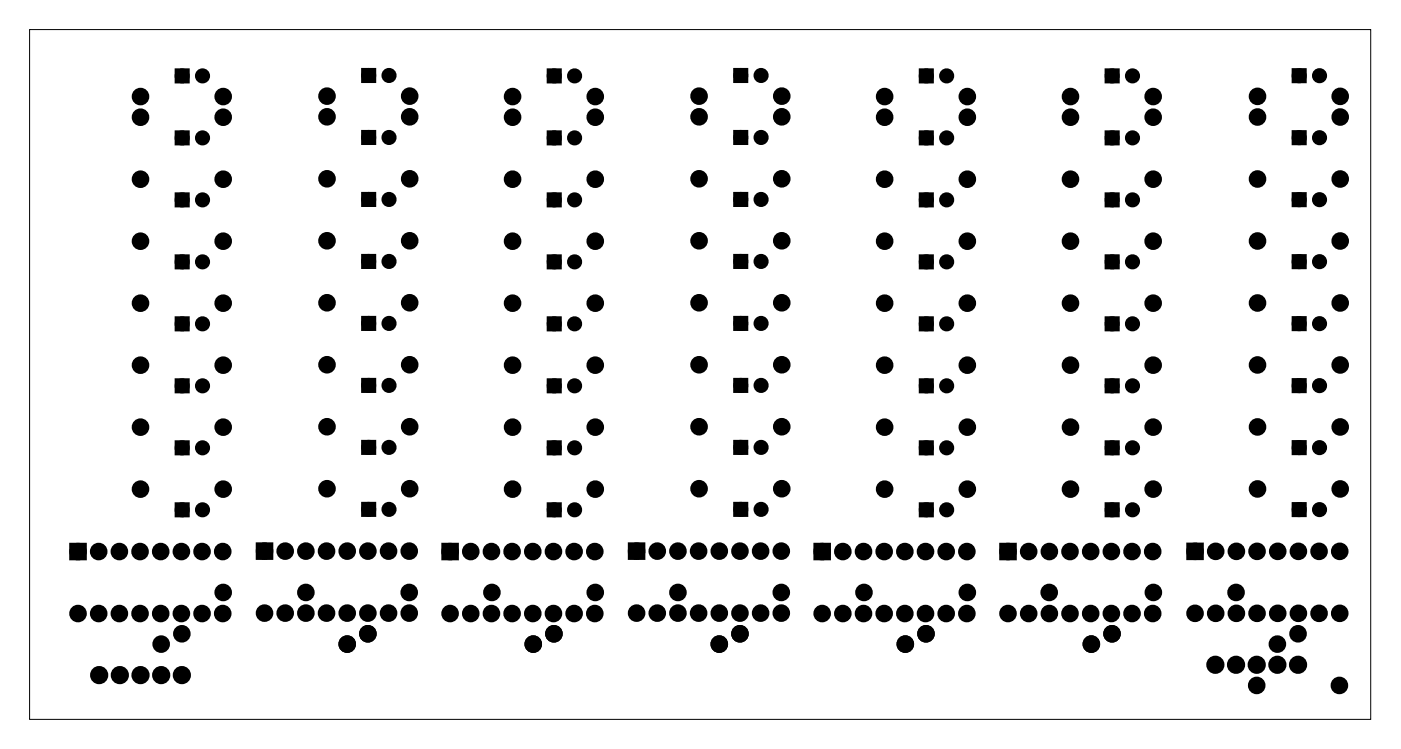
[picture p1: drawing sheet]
<svg xmlns="http://www.w3.org/2000/svg" width="172mm" height="92mm" viewBox="0 0 172 92" stroke-linecap="round" stroke-linejoin="round" font-family="sans-serif">
<path d="M3.6 3.6h164.8v84.8h-164.8z" fill="none" stroke="#000" stroke-width=".12"/>
<g fill="#000">
<circle cx="17.3" cy="11.9" r=".7"/>
<circle cx="17.3" cy="14.4" r=".7"/>
<circle cx="22.4" cy="17" r=".6"/>
<circle cx="22.4" cy="9.3" r=".6"/>
<circle cx="24.9" cy="17" r=".6"/>
<circle cx="24.9" cy="9.3" r=".6"/>
<circle cx="27.4" cy="11.9" r=".7"/>
<circle cx="27.4" cy="14.4" r=".7"/>
<circle cx="40.2" cy="11.8" r=".7"/>
<circle cx="40.2" cy="14.4" r=".7"/>
<circle cx="45.3" cy="16.9" r=".6"/>
<circle cx="45.3" cy="9.3" r=".6"/>
<circle cx="47.8" cy="16.9" r=".6"/>
<circle cx="47.8" cy="9.3" r=".6"/>
<circle cx="50.3" cy="11.8" r=".7"/>
<circle cx="50.3" cy="14.4" r=".7"/>
<circle cx="63" cy="11.9" r=".7"/>
<circle cx="63" cy="14.4" r=".7"/>
<circle cx="68.1" cy="17" r=".6"/>
<circle cx="68.1" cy="9.3" r=".6"/>
<circle cx="70.6" cy="17" r=".6"/>
<circle cx="70.6" cy="9.3" r=".6"/>
<circle cx="73.1" cy="11.9" r=".7"/>
<circle cx="73.1" cy="14.4" r=".7"/>
<circle cx="85.9" cy="11.8" r=".7"/>
<circle cx="85.9" cy="14.4" r=".7"/>
<circle cx="91" cy="16.9" r=".6"/>
<circle cx="91" cy="9.3" r=".6"/>
<circle cx="93.5" cy="16.9" r=".6"/>
<circle cx="93.5" cy="9.3" r=".6"/>
<circle cx="96.1" cy="11.8" r=".7"/>
<circle cx="96.1" cy="14.4" r=".7"/>
<circle cx="108.7" cy="11.9" r=".7"/>
<circle cx="108.7" cy="14.4" r=".7"/>
<circle cx="113.8" cy="17" r=".6"/>
<circle cx="113.8" cy="9.3" r=".6"/>
<circle cx="116.3" cy="17" r=".6"/>
<circle cx="116.3" cy="9.3" r=".6"/>
<circle cx="118.9" cy="11.9" r=".7"/>
<circle cx="118.9" cy="14.4" r=".7"/>
<circle cx="131.5" cy="14.4" r=".7"/>
<circle cx="131.5" cy="11.9" r=".7"/>
<circle cx="136.7" cy="16.9" r=".6"/>
<circle cx="136.7" cy="9.3" r=".6"/>
<circle cx="139.2" cy="16.9" r=".6"/>
<circle cx="139.2" cy="9.3" r=".6"/>
<circle cx="141.7" cy="14.4" r=".7"/>
<circle cx="141.7" cy="11.9" r=".7"/>
<circle cx="154.5" cy="11.8" r=".7"/>
<circle cx="154.5" cy="14.4" r=".7"/>
<circle cx="159.6" cy="9.3" r=".6"/>
<circle cx="159.6" cy="16.9" r=".6"/>
<circle cx="162.1" cy="9.3" r=".6"/>
<circle cx="162.1" cy="16.9" r=".6"/>
<circle cx="164.7" cy="11.8" r=".7"/>
<circle cx="164.7" cy="14.4" r=".7"/>
<circle cx="17.3" cy="29.7" r=".7"/>
<circle cx="17.3" cy="22" r=".7"/>
<circle cx="17.3" cy="37.3" r=".7"/>
<circle cx="22.4" cy="39.8" r=".6"/>
<circle cx="22.4" cy="32.2" r=".6"/>
<circle cx="22.4" cy="24.6" r=".6"/>
<circle cx="24.9" cy="39.8" r=".6"/>
<circle cx="24.9" cy="32.2" r=".6"/>
<circle cx="24.9" cy="24.6" r=".6"/>
<circle cx="27.4" cy="29.7" r=".7"/>
<circle cx="27.4" cy="22" r=".7"/>
<circle cx="27.4" cy="37.3" r=".7"/>
<circle cx="40.2" cy="37.2" r=".7"/>
<circle cx="40.2" cy="22" r=".7"/>
<circle cx="40.2" cy="29.6" r=".7"/>
<circle cx="45.3" cy="32.1" r=".6"/>
<circle cx="45.3" cy="39.8" r=".6"/>
<circle cx="45.3" cy="24.5" r=".6"/>
<circle cx="47.8" cy="32.1" r=".6"/>
<circle cx="47.8" cy="39.8" r=".6"/>
<circle cx="47.8" cy="24.5" r=".6"/>
<circle cx="50.3" cy="37.2" r=".7"/>
<circle cx="50.3" cy="22" r=".7"/>
<circle cx="50.3" cy="29.6" r=".7"/>
<circle cx="63" cy="29.7" r=".7"/>
<circle cx="63" cy="22" r=".7"/>
<circle cx="63" cy="37.3" r=".7"/>
<circle cx="68.1" cy="32.2" r=".6"/>
<circle cx="68.1" cy="39.8" r=".6"/>
<circle cx="68.1" cy="24.6" r=".6"/>
<circle cx="70.6" cy="39.8" r=".6"/>
<circle cx="70.6" cy="32.2" r=".6"/>
<circle cx="70.6" cy="24.6" r=".6"/>
<circle cx="73.1" cy="29.7" r=".7"/>
<circle cx="73.1" cy="22" r=".7"/>
<circle cx="73.1" cy="37.3" r=".7"/>
<circle cx="85.9" cy="37.2" r=".7"/>
<circle cx="85.9" cy="22" r=".7"/>
<circle cx="85.9" cy="29.6" r=".7"/>
<circle cx="91" cy="32.1" r=".6"/>
<circle cx="91" cy="39.8" r=".6"/>
<circle cx="91" cy="24.5" r=".6"/>
<circle cx="93.5" cy="32.1" r=".6"/>
<circle cx="93.5" cy="39.8" r=".6"/>
<circle cx="93.5" cy="24.5" r=".6"/>
<circle cx="96.1" cy="37.2" r=".7"/>
<circle cx="96.1" cy="22" r=".7"/>
<circle cx="96.1" cy="29.6" r=".7"/>
<circle cx="108.7" cy="29.7" r=".7"/>
<circle cx="108.7" cy="22" r=".7"/>
<circle cx="108.7" cy="37.3" r=".7"/>
<circle cx="113.8" cy="39.8" r=".6"/>
<circle cx="113.8" cy="32.2" r=".6"/>
<circle cx="113.8" cy="24.6" r=".6"/>
<circle cx="116.3" cy="39.8" r=".6"/>
<circle cx="116.3" cy="32.2" r=".6"/>
<circle cx="116.3" cy="24.6" r=".6"/>
<circle cx="118.9" cy="29.7" r=".7"/>
<circle cx="118.9" cy="22" r=".7"/>
<circle cx="118.9" cy="37.3" r=".7"/>
<circle cx="131.5" cy="22" r=".7"/>
<circle cx="131.5" cy="29.6" r=".7"/>
<circle cx="131.5" cy="37.3" r=".7"/>
<circle cx="136.7" cy="32.2" r=".6"/>
<circle cx="136.7" cy="39.8" r=".6"/>
<circle cx="136.7" cy="24.6" r=".6"/>
<circle cx="139.2" cy="39.8" r=".6"/>
<circle cx="139.2" cy="32.2" r=".6"/>
<circle cx="139.2" cy="24.6" r=".6"/>
<circle cx="141.7" cy="22" r=".7"/>
<circle cx="141.7" cy="29.6" r=".7"/>
<circle cx="141.7" cy="37.3" r=".7"/>
<circle cx="154.5" cy="37.2" r=".7"/>
<circle cx="154.5" cy="22" r=".7"/>
<circle cx="154.5" cy="29.6" r=".7"/>
<circle cx="159.6" cy="32.2" r=".6"/>
<circle cx="159.6" cy="24.5" r=".6"/>
<circle cx="159.6" cy="39.8" r=".6"/>
<circle cx="162.1" cy="32.2" r=".6"/>
<circle cx="162.1" cy="24.5" r=".6"/>
<circle cx="162.1" cy="39.8" r=".6"/>
<circle cx="164.7" cy="37.2" r=".7"/>
<circle cx="164.7" cy="22" r=".7"/>
<circle cx="164.7" cy="29.6" r=".7"/>
<circle cx="17.3" cy="52.5" r=".7"/>
<circle cx="17.3" cy="44.9" r=".7"/>
<circle cx="22.4" cy="55.1" r=".6"/>
<circle cx="22.4" cy="47.4" r=".6"/>
<circle cx="24.9" cy="47.4" r=".6"/>
<circle cx="24.9" cy="55.1" r=".6"/>
<circle cx="27.4" cy="52.5" r=".7"/>
<circle cx="27.4" cy="44.9" r=".7"/>
<circle cx="40.2" cy="52.5" r=".7"/>
<circle cx="40.2" cy="44.8" r=".7"/>
<circle cx="45.3" cy="55" r=".6"/>
<circle cx="45.3" cy="47.4" r=".6"/>
<circle cx="47.8" cy="47.4" r=".6"/>
<circle cx="47.8" cy="55" r=".6"/>
<circle cx="50.3" cy="44.8" r=".7"/>
<circle cx="50.3" cy="52.5" r=".7"/>
<circle cx="63" cy="52.5" r=".7"/>
<circle cx="63" cy="44.9" r=".7"/>
<circle cx="68.1" cy="55.1" r=".6"/>
<circle cx="68.1" cy="47.4" r=".6"/>
<circle cx="70.6" cy="55.1" r=".6"/>
<circle cx="70.6" cy="47.4" r=".6"/>
<circle cx="73.1" cy="52.5" r=".7"/>
<circle cx="73.1" cy="44.9" r=".7"/>
<circle cx="85.9" cy="52.5" r=".7"/>
<circle cx="85.9" cy="44.8" r=".7"/>
<circle cx="91" cy="55" r=".6"/>
<circle cx="91" cy="47.4" r=".6"/>
<circle cx="93.5" cy="47.4" r=".6"/>
<circle cx="93.5" cy="55" r=".6"/>
<circle cx="96.1" cy="44.8" r=".7"/>
<circle cx="96.1" cy="52.5" r=".7"/>
<circle cx="108.7" cy="52.5" r=".7"/>
<circle cx="108.7" cy="44.9" r=".7"/>
<circle cx="113.8" cy="47.4" r=".6"/>
<circle cx="113.8" cy="55.1" r=".6"/>
<circle cx="116.3" cy="47.4" r=".6"/>
<circle cx="116.3" cy="55.1" r=".6"/>
<circle cx="118.9" cy="52.5" r=".7"/>
<circle cx="118.9" cy="44.9" r=".7"/>
<circle cx="131.5" cy="44.9" r=".7"/>
<circle cx="131.5" cy="52.5" r=".7"/>
<circle cx="136.7" cy="55" r=".6"/>
<circle cx="136.7" cy="47.4" r=".6"/>
<circle cx="139.2" cy="55" r=".6"/>
<circle cx="139.2" cy="47.4" r=".6"/>
<circle cx="141.7" cy="44.9" r=".7"/>
<circle cx="141.7" cy="52.5" r=".7"/>
<circle cx="154.5" cy="44.9" r=".7"/>
<circle cx="154.5" cy="52.5" r=".7"/>
<circle cx="159.6" cy="47.4" r=".6"/>
<circle cx="159.6" cy="55" r=".6"/>
<circle cx="162.1" cy="55" r=".6"/>
<circle cx="162.1" cy="47.4" r=".6"/>
<circle cx="164.7" cy="44.9" r=".7"/>
<circle cx="164.7" cy="52.5" r=".7"/>
<circle cx="9.6" cy="67.8" r=".7"/>
<circle cx="9.6" cy="75.4" r=".7"/>
<circle cx="12.1" cy="67.8" r=".7"/>
<circle cx="12.1" cy="75.4" r=".7"/>
<circle cx="14.7" cy="67.8" r=".7"/>
<circle cx="14.7" cy="75.4" r=".7"/>
<circle cx="17.2" cy="67.8" r=".7"/>
<circle cx="17.2" cy="75.4" r=".7"/>
<circle cx="17.3" cy="60.1" r=".7"/>
<circle cx="19.7" cy="67.8" r=".7"/>
<circle cx="19.7" cy="75.4" r=".7"/>
<circle cx="19.8" cy="79.2" r=".7"/>
<circle cx="22.3" cy="67.8" r=".7"/>
<circle cx="22.3" cy="75.4" r=".7"/>
<circle cx="22.3" cy="77.9" r=".7"/>
<circle cx="22.4" cy="62.7" r=".6"/>
<circle cx="24.8" cy="67.8" r=".7"/>
<circle cx="24.8" cy="75.4" r=".7"/>
<circle cx="24.9" cy="62.7" r=".6"/>
<circle cx="27.4" cy="67.8" r=".7"/>
<circle cx="27.4" cy="75.4" r=".7"/>
<circle cx="27.4" cy="60.1" r=".7"/>
<circle cx="27.4" cy="72.8" r=".7"/>
<circle cx="32.5" cy="75.4" r=".7"/>
<circle cx="32.5" cy="67.8" r=".7"/>
<circle cx="35" cy="75.4" r=".7"/>
<circle cx="35" cy="67.8" r=".7"/>
<circle cx="37.6" cy="72.8" r=".7"/>
<circle cx="37.6" cy="75.4" r=".7"/>
<circle cx="37.6" cy="67.8" r=".7"/>
<circle cx="40.1" cy="75.4" r=".7"/>
<circle cx="40.1" cy="67.8" r=".7"/>
<circle cx="40.2" cy="60.1" r=".7"/>
<circle cx="42.7" cy="79.2" r=".7"/>
<circle cx="42.7" cy="75.4" r=".7"/>
<circle cx="42.7" cy="67.8" r=".7"/>
<circle cx="45.2" cy="77.9" r=".7"/>
<circle cx="45.2" cy="75.4" r=".7"/>
<circle cx="45.2" cy="67.8" r=".7"/>
<circle cx="45.3" cy="62.6" r=".6"/>
<circle cx="47.7" cy="75.4" r=".7"/>
<circle cx="47.7" cy="67.8" r=".7"/>
<circle cx="47.8" cy="62.6" r=".6"/>
<circle cx="50.3" cy="72.8" r=".7"/>
<circle cx="50.3" cy="75.4" r=".7"/>
<circle cx="50.3" cy="67.8" r=".7"/>
<circle cx="50.3" cy="60.1" r=".7"/>
<circle cx="55.3" cy="67.8" r=".7"/>
<circle cx="55.3" cy="75.4" r=".7"/>
<circle cx="57.8" cy="67.8" r=".7"/>
<circle cx="57.8" cy="75.4" r=".7"/>
<circle cx="60.4" cy="67.8" r=".7"/>
<circle cx="60.4" cy="75.4" r=".7"/>
<circle cx="60.4" cy="72.8" r=".7"/>
<circle cx="62.9" cy="67.8" r=".7"/>
<circle cx="62.9" cy="75.4" r=".7"/>
<circle cx="63" cy="60.1" r=".7"/>
<circle cx="65.5" cy="67.8" r=".7"/>
<circle cx="65.5" cy="75.4" r=".7"/>
<circle cx="65.5" cy="79.2" r=".7"/>
<circle cx="68" cy="67.8" r=".7"/>
<circle cx="68" cy="75.4" r=".7"/>
<circle cx="68.1" cy="77.9" r=".7"/>
<circle cx="68.1" cy="62.7" r=".6"/>
<circle cx="70.5" cy="67.8" r=".7"/>
<circle cx="70.5" cy="75.4" r=".7"/>
<circle cx="70.6" cy="62.7" r=".6"/>
<circle cx="73.1" cy="67.8" r=".7"/>
<circle cx="73.1" cy="75.4" r=".7"/>
<circle cx="73.1" cy="60.1" r=".7"/>
<circle cx="73.1" cy="72.8" r=".7"/>
<circle cx="78.2" cy="75.4" r=".7"/>
<circle cx="78.2" cy="67.8" r=".7"/>
<circle cx="80.8" cy="75.4" r=".7"/>
<circle cx="80.8" cy="67.8" r=".7"/>
<circle cx="83.3" cy="72.8" r=".7"/>
<circle cx="83.3" cy="75.4" r=".7"/>
<circle cx="83.3" cy="67.8" r=".7"/>
<circle cx="85.8" cy="75.4" r=".7"/>
<circle cx="85.8" cy="67.8" r=".7"/>
<circle cx="85.9" cy="60.1" r=".7"/>
<circle cx="88.4" cy="79.2" r=".7"/>
<circle cx="88.4" cy="75.4" r=".7"/>
<circle cx="88.4" cy="67.8" r=".7"/>
<circle cx="90.9" cy="77.9" r=".7"/>
<circle cx="90.9" cy="75.4" r=".7"/>
<circle cx="90.9" cy="67.8" r=".7"/>
<circle cx="91" cy="62.6" r=".6"/>
<circle cx="93.5" cy="75.4" r=".7"/>
<circle cx="93.5" cy="67.8" r=".7"/>
<circle cx="93.5" cy="62.6" r=".6"/>
<circle cx="96" cy="72.8" r=".7"/>
<circle cx="96" cy="75.4" r=".7"/>
<circle cx="96" cy="67.8" r=".7"/>
<circle cx="96.1" cy="60.1" r=".7"/>
<circle cx="101" cy="67.8" r=".7"/>
<circle cx="101" cy="75.4" r=".7"/>
<circle cx="103.6" cy="67.8" r=".7"/>
<circle cx="103.6" cy="75.4" r=".7"/>
<circle cx="106.1" cy="67.8" r=".7"/>
<circle cx="106.1" cy="75.4" r=".7"/>
<circle cx="106.2" cy="72.8" r=".7"/>
<circle cx="108.6" cy="67.8" r=".7"/>
<circle cx="108.6" cy="75.4" r=".7"/>
<circle cx="108.7" cy="60.1" r=".7"/>
<circle cx="111.2" cy="67.8" r=".7"/>
<circle cx="111.2" cy="75.4" r=".7"/>
<circle cx="111.2" cy="79.2" r=".7"/>
<circle cx="113.7" cy="67.8" r=".7"/>
<circle cx="113.7" cy="75.4" r=".7"/>
<circle cx="113.8" cy="77.9" r=".7"/>
<circle cx="113.8" cy="62.7" r=".6"/>
<circle cx="116.3" cy="67.8" r=".7"/>
<circle cx="116.3" cy="75.4" r=".7"/>
<circle cx="116.3" cy="62.7" r=".6"/>
<circle cx="118.8" cy="67.8" r=".7"/>
<circle cx="118.8" cy="75.4" r=".7"/>
<circle cx="118.9" cy="60.1" r=".7"/>
<circle cx="118.9" cy="72.8" r=".7"/>
<circle cx="123.9" cy="67.8" r=".7"/>
<circle cx="123.9" cy="75.4" r=".7"/>
<circle cx="126.4" cy="67.8" r=".7"/>
<circle cx="126.4" cy="75.4" r=".7"/>
<circle cx="128.9" cy="72.8" r=".7"/>
<circle cx="128.9" cy="75.4" r=".7"/>
<circle cx="128.9" cy="67.8" r=".7"/>
<circle cx="131.5" cy="67.8" r=".7"/>
<circle cx="131.5" cy="75.4" r=".7"/>
<circle cx="131.5" cy="60.1" r=".7"/>
<circle cx="134" cy="75.4" r=".7"/>
<circle cx="134" cy="67.8" r=".7"/>
<circle cx="134.1" cy="79.2" r=".7"/>
<circle cx="136.6" cy="67.8" r=".7"/>
<circle cx="136.6" cy="75.4" r=".7"/>
<circle cx="136.6" cy="77.9" r=".7"/>
<circle cx="136.7" cy="62.7" r=".6"/>
<circle cx="139.1" cy="67.8" r=".7"/>
<circle cx="139.1" cy="75.4" r=".7"/>
<circle cx="139.2" cy="62.7" r=".6"/>
<circle cx="141.6" cy="75.4" r=".7"/>
<circle cx="141.6" cy="67.8" r=".7"/>
<circle cx="141.7" cy="60.1" r=".7"/>
<circle cx="141.7" cy="72.8" r=".7"/>
<circle cx="146.8" cy="75.4" r=".7"/>
<circle cx="146.8" cy="67.8" r=".7"/>
<circle cx="149.4" cy="75.4" r=".7"/>
<circle cx="149.4" cy="67.8" r=".7"/>
<circle cx="151.9" cy="72.8" r=".7"/>
<circle cx="151.9" cy="75.4" r=".7"/>
<circle cx="151.9" cy="67.8" r=".7"/>
<circle cx="154.5" cy="75.4" r=".7"/>
<circle cx="154.5" cy="67.8" r=".7"/>
<circle cx="154.5" cy="60.1" r=".7"/>
<circle cx="157" cy="79.2" r=".7"/>
<circle cx="157" cy="75.4" r=".7"/>
<circle cx="157" cy="67.8" r=".7"/>
<circle cx="159.5" cy="77.9" r=".7"/>
<circle cx="159.5" cy="75.4" r=".7"/>
<circle cx="159.5" cy="67.8" r=".7"/>
<circle cx="159.6" cy="62.6" r=".6"/>
<circle cx="162.1" cy="75.4" r=".7"/>
<circle cx="162.1" cy="67.8" r=".7"/>
<circle cx="162.1" cy="62.6" r=".6"/>
<circle cx="164.6" cy="75.4" r=".7"/>
<circle cx="164.6" cy="67.8" r=".7"/>
<circle cx="164.7" cy="60.1" r=".7"/>
<circle cx="12.2" cy="83" r=".74"/>
<circle cx="14.7" cy="83" r=".74"/>
<circle cx="17.3" cy="83" r=".74"/>
<circle cx="19.8" cy="83" r=".74"/>
<circle cx="22.3" cy="83" r=".74"/>
<circle cx="149.3" cy="81.7" r=".74"/>
<circle cx="151.9" cy="81.7" r=".74"/>
<circle cx="154.4" cy="81.7" r=".74"/>
<circle cx="154.4" cy="84.3" r=".7"/>
<circle cx="157" cy="81.7" r=".74"/>
<circle cx="159.5" cy="81.7" r=".74"/>
<circle cx="164.6" cy="84.3" r=".7"/>
</g>
<g fill="none" stroke="#000" stroke-width=".76" stroke-linecap="butt">
<path d="M8.9 67.1h1.4v1.4h-1.4zM31.8 67.1h1.4v1.3h-1.4zM54.6 67.1h1.4v1.4h-1.4zM77.5 67.1h1.4v1.3h-1.4zM100.3 67.1h1.4v1.4h-1.4zM123.2 67.1h1.4v1.4h-1.4zM146.1 67.1h1.4v1.4h-1.4z"/>
<circle cx="17.3" cy="11.9" r=".7"/>
<circle cx="17.3" cy="14.4" r=".7"/>
<circle cx="27.4" cy="11.9" r=".7"/>
<circle cx="27.4" cy="14.4" r=".7"/>
<circle cx="40.2" cy="14.4" r=".7"/>
<circle cx="40.2" cy="11.8" r=".7"/>
<circle cx="50.3" cy="11.8" r=".7"/>
<circle cx="50.3" cy="14.4" r=".7"/>
<circle cx="63" cy="11.9" r=".7"/>
<circle cx="63" cy="14.4" r=".7"/>
<circle cx="73.1" cy="11.9" r=".7"/>
<circle cx="73.1" cy="14.4" r=".7"/>
<circle cx="85.9" cy="11.8" r=".7"/>
<circle cx="85.9" cy="14.4" r=".7"/>
<circle cx="96.1" cy="11.8" r=".7"/>
<circle cx="96.1" cy="14.4" r=".7"/>
<circle cx="108.7" cy="14.4" r=".7"/>
<circle cx="108.7" cy="11.9" r=".7"/>
<circle cx="118.9" cy="14.4" r=".7"/>
<circle cx="118.9" cy="11.9" r=".7"/>
<circle cx="131.5" cy="11.9" r=".7"/>
<circle cx="131.5" cy="14.4" r=".7"/>
<circle cx="141.7" cy="14.4" r=".7"/>
<circle cx="141.7" cy="11.9" r=".7"/>
<circle cx="154.5" cy="14.4" r=".7"/>
<circle cx="154.5" cy="11.8" r=".7"/>
<circle cx="164.7" cy="11.8" r=".7"/>
<circle cx="164.7" cy="14.4" r=".7"/>
<circle cx="17.3" cy="29.7" r=".7"/>
<circle cx="17.3" cy="37.3" r=".7"/>
<circle cx="17.3" cy="22" r=".7"/>
<circle cx="27.4" cy="37.3" r=".7"/>
<circle cx="27.4" cy="22" r=".7"/>
<circle cx="27.4" cy="29.7" r=".7"/>
<circle cx="40.2" cy="29.6" r=".7"/>
<circle cx="40.2" cy="37.2" r=".7"/>
<circle cx="40.2" cy="22" r=".7"/>
<circle cx="50.3" cy="37.2" r=".7"/>
<circle cx="50.3" cy="29.6" r=".7"/>
<circle cx="50.3" cy="22" r=".7"/>
<circle cx="63" cy="37.3" r=".7"/>
<circle cx="63" cy="29.7" r=".7"/>
<circle cx="63" cy="22" r=".7"/>
<circle cx="73.1" cy="37.3" r=".7"/>
<circle cx="73.1" cy="29.7" r=".7"/>
<circle cx="73.1" cy="22" r=".7"/>
<circle cx="85.9" cy="29.6" r=".7"/>
<circle cx="85.9" cy="37.2" r=".7"/>
<circle cx="85.9" cy="22" r=".7"/>
<circle cx="96.1" cy="37.2" r=".7"/>
<circle cx="96.1" cy="29.6" r=".7"/>
<circle cx="96.1" cy="22" r=".7"/>
<circle cx="108.7" cy="22" r=".7"/>
<circle cx="108.7" cy="29.7" r=".7"/>
<circle cx="108.7" cy="37.3" r=".7"/>
<circle cx="118.9" cy="29.7" r=".7"/>
<circle cx="118.9" cy="37.3" r=".7"/>
<circle cx="118.9" cy="22" r=".7"/>
<circle cx="131.5" cy="29.6" r=".7"/>
<circle cx="131.5" cy="37.3" r=".7"/>
<circle cx="131.5" cy="22" r=".7"/>
<circle cx="141.7" cy="22" r=".7"/>
<circle cx="141.7" cy="37.3" r=".7"/>
<circle cx="141.7" cy="29.6" r=".7"/>
<circle cx="154.5" cy="22" r=".7"/>
<circle cx="154.5" cy="37.2" r=".7"/>
<circle cx="154.5" cy="29.6" r=".7"/>
<circle cx="164.7" cy="29.6" r=".7"/>
<circle cx="164.7" cy="37.2" r=".7"/>
<circle cx="164.7" cy="22" r=".7"/>
<circle cx="17.3" cy="44.9" r=".7"/>
<circle cx="17.3" cy="52.5" r=".7"/>
<circle cx="27.4" cy="44.9" r=".7"/>
<circle cx="27.4" cy="52.5" r=".7"/>
<circle cx="40.2" cy="52.5" r=".7"/>
<circle cx="40.2" cy="44.8" r=".7"/>
<circle cx="50.3" cy="52.5" r=".7"/>
<circle cx="50.3" cy="44.8" r=".7"/>
<circle cx="63" cy="44.9" r=".7"/>
<circle cx="63" cy="52.5" r=".7"/>
<circle cx="73.1" cy="44.9" r=".7"/>
<circle cx="73.1" cy="52.5" r=".7"/>
<circle cx="85.9" cy="44.8" r=".7"/>
<circle cx="85.9" cy="52.5" r=".7"/>
<circle cx="96.1" cy="44.8" r=".7"/>
<circle cx="96.1" cy="52.5" r=".7"/>
<circle cx="108.7" cy="52.5" r=".7"/>
<circle cx="108.7" cy="44.9" r=".7"/>
<circle cx="118.9" cy="52.5" r=".7"/>
<circle cx="118.9" cy="44.9" r=".7"/>
<circle cx="131.5" cy="44.9" r=".7"/>
<circle cx="131.5" cy="52.5" r=".7"/>
<circle cx="141.7" cy="44.9" r=".7"/>
<circle cx="141.7" cy="52.5" r=".7"/>
<circle cx="154.5" cy="44.9" r=".7"/>
<circle cx="154.5" cy="52.5" r=".7"/>
<circle cx="164.7" cy="44.9" r=".7"/>
<circle cx="164.7" cy="52.5" r=".7"/>
<circle cx="9.6" cy="75.4" r=".7"/>
<circle cx="9.6" cy="67.8" r=".7"/>
<circle cx="12.1" cy="75.4" r=".7"/>
<circle cx="12.1" cy="67.8" r=".7"/>
<circle cx="14.7" cy="75.4" r=".7"/>
<circle cx="14.7" cy="67.8" r=".7"/>
<circle cx="17.2" cy="75.4" r=".7"/>
<circle cx="17.2" cy="67.8" r=".7"/>
<circle cx="17.3" cy="60.1" r=".7"/>
<circle cx="19.7" cy="75.4" r=".7"/>
<circle cx="19.7" cy="67.8" r=".7"/>
<circle cx="19.8" cy="79.2" r=".7"/>
<circle cx="22.3" cy="75.4" r=".7"/>
<circle cx="22.3" cy="67.8" r=".7"/>
<circle cx="22.3" cy="77.9" r=".7"/>
<circle cx="24.8" cy="75.4" r=".7"/>
<circle cx="24.8" cy="67.8" r=".7"/>
<circle cx="27.4" cy="75.4" r=".7"/>
<circle cx="27.4" cy="67.8" r=".7"/>
<circle cx="27.4" cy="72.8" r=".7"/>
<circle cx="27.4" cy="60.1" r=".7"/>
<circle cx="32.5" cy="75.4" r=".7"/>
<circle cx="32.5" cy="67.8" r=".7"/>
<circle cx="35" cy="75.4" r=".7"/>
<circle cx="35" cy="67.8" r=".7"/>
<circle cx="37.6" cy="72.8" r=".7"/>
<circle cx="37.6" cy="75.4" r=".7"/>
<circle cx="37.6" cy="67.8" r=".7"/>
<circle cx="40.1" cy="75.4" r=".7"/>
<circle cx="40.1" cy="67.8" r=".7"/>
<circle cx="40.2" cy="60.1" r=".7"/>
<circle cx="42.7" cy="79.2" r=".7"/>
<circle cx="42.7" cy="75.4" r=".7"/>
<circle cx="42.7" cy="67.8" r=".7"/>
<circle cx="45.2" cy="77.9" r=".7"/>
<circle cx="45.2" cy="75.4" r=".7"/>
<circle cx="45.2" cy="67.8" r=".7"/>
<circle cx="47.7" cy="75.4" r=".7"/>
<circle cx="47.7" cy="67.8" r=".7"/>
<circle cx="50.3" cy="72.8" r=".7"/>
<circle cx="50.3" cy="75.4" r=".7"/>
<circle cx="50.3" cy="67.8" r=".7"/>
<circle cx="50.3" cy="60.1" r=".7"/>
<circle cx="55.3" cy="75.4" r=".7"/>
<circle cx="55.3" cy="67.8" r=".7"/>
<circle cx="57.8" cy="75.4" r=".7"/>
<circle cx="57.8" cy="67.8" r=".7"/>
<circle cx="60.4" cy="75.4" r=".7"/>
<circle cx="60.4" cy="67.8" r=".7"/>
<circle cx="60.4" cy="72.8" r=".7"/>
<circle cx="62.9" cy="75.4" r=".7"/>
<circle cx="62.9" cy="67.8" r=".7"/>
<circle cx="63" cy="60.1" r=".7"/>
<circle cx="65.5" cy="75.4" r=".7"/>
<circle cx="65.5" cy="67.8" r=".7"/>
<circle cx="65.5" cy="79.2" r=".7"/>
<circle cx="68" cy="75.4" r=".7"/>
<circle cx="68" cy="67.8" r=".7"/>
<circle cx="68.1" cy="77.9" r=".7"/>
<circle cx="70.5" cy="75.4" r=".7"/>
<circle cx="70.5" cy="67.8" r=".7"/>
<circle cx="73.1" cy="75.4" r=".7"/>
<circle cx="73.1" cy="67.8" r=".7"/>
<circle cx="73.1" cy="72.8" r=".7"/>
<circle cx="73.1" cy="60.1" r=".7"/>
<circle cx="78.2" cy="75.4" r=".7"/>
<circle cx="78.2" cy="67.8" r=".7"/>
<circle cx="80.8" cy="75.4" r=".7"/>
<circle cx="80.8" cy="67.8" r=".7"/>
<circle cx="83.3" cy="72.8" r=".7"/>
<circle cx="83.3" cy="75.4" r=".7"/>
<circle cx="83.3" cy="67.8" r=".7"/>
<circle cx="85.8" cy="75.4" r=".7"/>
<circle cx="85.8" cy="67.8" r=".7"/>
<circle cx="85.9" cy="60.1" r=".7"/>
<circle cx="88.4" cy="79.2" r=".7"/>
<circle cx="88.4" cy="75.4" r=".7"/>
<circle cx="88.4" cy="67.8" r=".7"/>
<circle cx="90.9" cy="77.9" r=".7"/>
<circle cx="90.9" cy="75.4" r=".7"/>
<circle cx="90.9" cy="67.8" r=".7"/>
<circle cx="93.5" cy="75.4" r=".7"/>
<circle cx="93.5" cy="67.8" r=".7"/>
<circle cx="96" cy="72.8" r=".7"/>
<circle cx="96" cy="75.4" r=".7"/>
<circle cx="96" cy="67.8" r=".7"/>
<circle cx="96.1" cy="60.1" r=".7"/>
<circle cx="101" cy="75.4" r=".7"/>
<circle cx="101" cy="67.8" r=".7"/>
<circle cx="103.6" cy="75.4" r=".7"/>
<circle cx="103.6" cy="67.8" r=".7"/>
<circle cx="106.1" cy="75.4" r=".7"/>
<circle cx="106.1" cy="67.8" r=".7"/>
<circle cx="106.2" cy="72.8" r=".7"/>
<circle cx="108.6" cy="75.4" r=".7"/>
<circle cx="108.6" cy="67.8" r=".7"/>
<circle cx="108.7" cy="60.1" r=".7"/>
<circle cx="111.2" cy="75.4" r=".7"/>
<circle cx="111.2" cy="67.8" r=".7"/>
<circle cx="111.2" cy="79.2" r=".7"/>
<circle cx="113.7" cy="75.4" r=".7"/>
<circle cx="113.7" cy="67.8" r=".7"/>
<circle cx="113.8" cy="77.9" r=".7"/>
<circle cx="116.3" cy="75.4" r=".7"/>
<circle cx="116.3" cy="67.8" r=".7"/>
<circle cx="118.8" cy="75.4" r=".7"/>
<circle cx="118.8" cy="67.8" r=".7"/>
<circle cx="118.9" cy="60.1" r=".7"/>
<circle cx="118.9" cy="72.8" r=".7"/>
<circle cx="123.9" cy="75.4" r=".7"/>
<circle cx="123.9" cy="67.8" r=".7"/>
<circle cx="126.4" cy="75.4" r=".7"/>
<circle cx="126.4" cy="67.8" r=".7"/>
<circle cx="128.9" cy="72.8" r=".7"/>
<circle cx="128.9" cy="75.4" r=".7"/>
<circle cx="128.9" cy="67.8" r=".7"/>
<circle cx="131.5" cy="75.4" r=".7"/>
<circle cx="131.5" cy="67.8" r=".7"/>
<circle cx="131.5" cy="60.1" r=".7"/>
<circle cx="134" cy="75.4" r=".7"/>
<circle cx="134" cy="67.8" r=".7"/>
<circle cx="134.1" cy="79.2" r=".7"/>
<circle cx="136.6" cy="75.4" r=".7"/>
<circle cx="136.6" cy="67.8" r=".7"/>
<circle cx="136.6" cy="77.9" r=".7"/>
<circle cx="139.1" cy="75.4" r=".7"/>
<circle cx="139.1" cy="67.8" r=".7"/>
<circle cx="141.6" cy="75.4" r=".7"/>
<circle cx="141.6" cy="67.8" r=".7"/>
<circle cx="141.7" cy="60.1" r=".7"/>
<circle cx="141.7" cy="72.8" r=".7"/>
<circle cx="146.8" cy="75.4" r=".7"/>
<circle cx="146.8" cy="67.8" r=".7"/>
<circle cx="149.4" cy="75.4" r=".7"/>
<circle cx="149.4" cy="67.8" r=".7"/>
<circle cx="151.9" cy="72.8" r=".7"/>
<circle cx="151.9" cy="75.4" r=".7"/>
<circle cx="151.9" cy="67.8" r=".7"/>
<circle cx="154.5" cy="75.4" r=".7"/>
<circle cx="154.5" cy="67.8" r=".7"/>
<circle cx="154.5" cy="60.1" r=".7"/>
<circle cx="157" cy="79.2" r=".7"/>
<circle cx="157" cy="75.4" r=".7"/>
<circle cx="157" cy="67.8" r=".7"/>
<circle cx="159.5" cy="77.9" r=".7"/>
<circle cx="159.5" cy="75.4" r=".7"/>
<circle cx="159.5" cy="67.8" r=".7"/>
<circle cx="162.1" cy="75.4" r=".7"/>
<circle cx="162.1" cy="67.8" r=".7"/>
<circle cx="164.6" cy="75.4" r=".7"/>
<circle cx="164.6" cy="67.8" r=".7"/>
<circle cx="164.7" cy="60.1" r=".7"/>
<circle cx="12.2" cy="83" r=".74"/>
<circle cx="14.7" cy="83" r=".74"/>
<circle cx="17.3" cy="83" r=".74"/>
<circle cx="19.8" cy="83" r=".74"/>
<circle cx="22.3" cy="83" r=".74"/>
<circle cx="149.3" cy="81.7" r=".74"/>
<circle cx="151.9" cy="81.7" r=".74"/>
<circle cx="154.4" cy="81.7" r=".74"/>
<circle cx="154.4" cy="84.3" r=".7"/>
<circle cx="157" cy="81.7" r=".74"/>
<circle cx="159.5" cy="81.7" r=".74"/>
<circle cx="164.6" cy="84.3" r=".7"/>
</g>
<g fill="none" stroke="#000" stroke-width=".65" stroke-linecap="butt">
<path d="M21.8 8.7h1.2v1.2h-1.2zM21.8 16.4h1.2v1.2h-1.2zM44.7 8.7h1.2v1.2h-1.2zM44.7 16.3h1.2v1.2h-1.2zM67.5 8.7h1.2v1.2h-1.2zM67.5 16.4h1.2v1.2h-1.2zM90.4 8.7h1.2v1.2h-1.2zM90.4 16.3h1.2v1.2h-1.2zM113.2 8.7h1.2v1.2h-1.2zM113.2 16.4h1.2v1.2h-1.2zM136.1 8.7h1.2v1.2h-1.2zM136.1 16.3h1.2v1.2h-1.2z"/>
<path d="M159 8.7h1.2v1.2h-1.2zM159 16.3h1.2v1.2h-1.2zM21.8 39.2h1.2v1.2h-1.2zM21.8 31.6h1.2v1.2h-1.2zM21.8 24h1.2v1.2h-1.2zM44.7 39.2h1.2v1.2h-1.2zM44.7 31.5h1.2v1.2h-1.2zM44.7 23.9h1.2v1.2h-1.2zM67.5 39.2h1.2v1.2h-1.2zM67.5 31.6h1.2v1.2h-1.2zM67.5 24h1.2v1.2h-1.2zM90.4 39.2h1.2v1.2h-1.2z"/>
<path d="M90.4 31.5h1.2v1.2h-1.2zM90.4 23.9h1.2v1.2h-1.2zM113.2 39.2h1.2v1.2h-1.2zM113.2 31.6h1.2v1.2h-1.2zM113.2 24h1.2v1.2h-1.2zM136.1 39.2h1.2v1.2h-1.2zM136.1 31.6h1.2v1.2h-1.2zM136.1 24h1.2v1.2h-1.2zM159 39.2h1.2v1.2h-1.2zM159 31.6h1.2v1.2h-1.2zM159 23.9h1.2v1.2h-1.2zM21.8 46.8h1.2v1.2h-1.2z"/>
<path d="M21.8 54.5h1.2v1.2h-1.2zM44.7 46.8h1.2v1.2h-1.2zM44.7 54.4h1.2v1.2h-1.2zM67.5 46.8h1.2v1.2h-1.2zM67.5 54.5h1.2v1.2h-1.2zM90.4 46.8h1.2v1.2h-1.2zM90.4 54.4h1.2v1.2h-1.2zM113.2 46.8h1.2v1.2h-1.2zM113.2 54.5h1.2v1.2h-1.2zM136.1 46.8h1.2v1.2h-1.2zM136.1 54.4h1.2v1.2h-1.2zM159 46.8h1.2v1.2h-1.2z"/>
<path d="M159 54.4h1.2v1.2h-1.2zM21.8 62.1h1.2v1.2h-1.2zM44.7 62h1.2v1.2h-1.2zM67.5 62.1h1.2v1.2h-1.2zM90.4 62h1.2v1.2h-1.2zM113.2 62.1h1.2v1.2h-1.2zM136.1 62.1h1.2v1.2h-1.2zM159 62h1.2v1.2h-1.2z"/>
<circle cx="22.4" cy="17" r=".6"/>
<circle cx="22.4" cy="9.3" r=".6"/>
<circle cx="24.9" cy="9.3" r=".6"/>
<circle cx="24.9" cy="17" r=".6"/>
<circle cx="45.3" cy="9.3" r=".6"/>
<circle cx="45.3" cy="16.9" r=".6"/>
<circle cx="47.8" cy="16.9" r=".6"/>
<circle cx="47.8" cy="9.3" r=".6"/>
<circle cx="68.1" cy="9.3" r=".6"/>
<circle cx="68.1" cy="17" r=".6"/>
<circle cx="70.6" cy="17" r=".6"/>
<circle cx="70.6" cy="9.3" r=".6"/>
<circle cx="91" cy="16.9" r=".6"/>
<circle cx="91" cy="9.3" r=".6"/>
<circle cx="93.5" cy="9.3" r=".6"/>
<circle cx="93.5" cy="16.9" r=".6"/>
<circle cx="113.8" cy="9.3" r=".6"/>
<circle cx="113.8" cy="17" r=".6"/>
<circle cx="116.3" cy="17" r=".6"/>
<circle cx="116.3" cy="9.3" r=".6"/>
<circle cx="136.7" cy="16.9" r=".6"/>
<circle cx="136.7" cy="9.3" r=".6"/>
<circle cx="139.2" cy="16.9" r=".6"/>
<circle cx="139.2" cy="9.3" r=".6"/>
<circle cx="159.6" cy="9.3" r=".6"/>
<circle cx="159.6" cy="16.9" r=".6"/>
<circle cx="162.1" cy="16.9" r=".6"/>
<circle cx="162.1" cy="9.3" r=".6"/>
<circle cx="22.4" cy="39.8" r=".6"/>
<circle cx="22.4" cy="32.2" r=".6"/>
<circle cx="22.4" cy="24.6" r=".6"/>
<circle cx="24.9" cy="24.6" r=".6"/>
<circle cx="24.9" cy="39.8" r=".6"/>
<circle cx="24.9" cy="32.2" r=".6"/>
<circle cx="45.3" cy="32.1" r=".6"/>
<circle cx="45.3" cy="24.5" r=".6"/>
<circle cx="45.3" cy="39.8" r=".6"/>
<circle cx="47.8" cy="32.1" r=".6"/>
<circle cx="47.8" cy="39.8" r=".6"/>
<circle cx="47.8" cy="24.5" r=".6"/>
<circle cx="68.1" cy="39.8" r=".6"/>
<circle cx="68.1" cy="32.2" r=".6"/>
<circle cx="68.1" cy="24.6" r=".6"/>
<circle cx="70.6" cy="24.6" r=".6"/>
<circle cx="70.6" cy="39.8" r=".6"/>
<circle cx="70.6" cy="32.2" r=".6"/>
<circle cx="91" cy="24.5" r=".6"/>
<circle cx="91" cy="39.8" r=".6"/>
<circle cx="91" cy="32.1" r=".6"/>
<circle cx="93.5" cy="32.1" r=".6"/>
<circle cx="93.5" cy="39.8" r=".6"/>
<circle cx="93.5" cy="24.5" r=".6"/>
<circle cx="113.8" cy="39.8" r=".6"/>
<circle cx="113.8" cy="32.2" r=".6"/>
<circle cx="113.8" cy="24.6" r=".6"/>
<circle cx="116.3" cy="39.8" r=".6"/>
<circle cx="116.3" cy="24.6" r=".6"/>
<circle cx="116.3" cy="32.2" r=".6"/>
<circle cx="136.7" cy="24.6" r=".6"/>
<circle cx="136.7" cy="32.2" r=".6"/>
<circle cx="136.7" cy="39.8" r=".6"/>
<circle cx="139.2" cy="24.6" r=".6"/>
<circle cx="139.2" cy="39.8" r=".6"/>
<circle cx="139.2" cy="32.2" r=".6"/>
<circle cx="159.6" cy="24.5" r=".6"/>
<circle cx="159.6" cy="39.8" r=".6"/>
<circle cx="159.6" cy="32.2" r=".6"/>
<circle cx="162.1" cy="39.8" r=".6"/>
<circle cx="162.1" cy="32.2" r=".6"/>
<circle cx="162.1" cy="24.5" r=".6"/>
<circle cx="22.4" cy="47.4" r=".6"/>
<circle cx="22.4" cy="55.1" r=".6"/>
<circle cx="24.9" cy="47.4" r=".6"/>
<circle cx="24.9" cy="55.1" r=".6"/>
<circle cx="45.3" cy="47.4" r=".6"/>
<circle cx="45.3" cy="55" r=".6"/>
<circle cx="47.8" cy="47.4" r=".6"/>
<circle cx="47.8" cy="55" r=".6"/>
<circle cx="68.1" cy="47.4" r=".6"/>
<circle cx="68.1" cy="55.1" r=".6"/>
<circle cx="70.6" cy="55.1" r=".6"/>
<circle cx="70.6" cy="47.4" r=".6"/>
<circle cx="91" cy="47.4" r=".6"/>
<circle cx="91" cy="55" r=".6"/>
<circle cx="93.5" cy="47.4" r=".6"/>
<circle cx="93.5" cy="55" r=".6"/>
<circle cx="113.8" cy="47.4" r=".6"/>
<circle cx="113.8" cy="55.1" r=".6"/>
<circle cx="116.3" cy="55.1" r=".6"/>
<circle cx="116.3" cy="47.4" r=".6"/>
<circle cx="136.7" cy="55" r=".6"/>
<circle cx="136.7" cy="47.4" r=".6"/>
<circle cx="139.2" cy="47.4" r=".6"/>
<circle cx="139.2" cy="55" r=".6"/>
<circle cx="159.6" cy="55" r=".6"/>
<circle cx="159.6" cy="47.4" r=".6"/>
<circle cx="162.1" cy="55" r=".6"/>
<circle cx="162.1" cy="47.4" r=".6"/>
<circle cx="22.4" cy="62.7" r=".6"/>
<circle cx="24.9" cy="62.7" r=".6"/>
<circle cx="45.3" cy="62.6" r=".6"/>
<circle cx="47.8" cy="62.6" r=".6"/>
<circle cx="68.1" cy="62.7" r=".6"/>
<circle cx="70.6" cy="62.7" r=".6"/>
<circle cx="91" cy="62.6" r=".6"/>
<circle cx="93.5" cy="62.6" r=".6"/>
<circle cx="113.8" cy="62.7" r=".6"/>
<circle cx="116.3" cy="62.7" r=".6"/>
<circle cx="136.7" cy="62.7" r=".6"/>
<circle cx="139.2" cy="62.7" r=".6"/>
<circle cx="159.6" cy="62.6" r=".6"/>
<circle cx="162.1" cy="62.6" r=".6"/>
</g>
<g fill="#000">
<path d="M21.8 8.7h1.2v1.2h-1.2zM21.8 16.4h1.2v1.2h-1.2zM44.7 8.7h1.2v1.2h-1.2zM44.7 16.3h1.2v1.2h-1.2zM67.5 8.7h1.2v1.2h-1.2zM67.5 16.4h1.2v1.2h-1.2zM90.4 8.7h1.2v1.2h-1.2zM90.4 16.3h1.2v1.2h-1.2zM113.2 8.7h1.2v1.2h-1.2zM113.2 16.4h1.2v1.2h-1.2zM136.1 8.7h1.2v1.2h-1.2zM136.1 16.3h1.2v1.2h-1.2z"/>
<path d="M159 8.7h1.2v1.2h-1.2zM159 16.3h1.2v1.2h-1.2zM21.8 31.6h1.2v1.2h-1.2zM21.8 24h1.2v1.2h-1.2zM44.7 31.5h1.2v1.2h-1.2zM44.7 23.9h1.2v1.2h-1.2zM67.5 31.6h1.2v1.2h-1.2zM67.5 24h1.2v1.2h-1.2zM90.4 31.5h1.2v1.2h-1.2zM90.4 23.9h1.2v1.2h-1.2zM113.2 31.6h1.2v1.2h-1.2zM113.2 24h1.2v1.2h-1.2z"/>
<path d="M136.1 31.6h1.2v1.2h-1.2zM136.1 24h1.2v1.2h-1.2zM159 31.6h1.2v1.2h-1.2zM159 23.9h1.2v1.2h-1.2zM21.8 46.8h1.2v1.2h-1.2zM21.8 39.2h1.2v1.2h-1.2zM21.8 54.5h1.2v1.2h-1.2zM44.7 46.8h1.2v1.2h-1.2zM44.7 39.2h1.2v1.2h-1.2zM44.7 54.4h1.2v1.2h-1.2zM67.5 46.8h1.2v1.2h-1.2zM67.5 39.2h1.2v1.2h-1.2z"/>
<path d="M67.5 54.5h1.2v1.2h-1.2zM90.4 46.8h1.2v1.2h-1.2zM90.4 39.2h1.2v1.2h-1.2zM90.4 54.4h1.2v1.2h-1.2zM113.2 46.8h1.2v1.2h-1.2zM113.2 39.2h1.2v1.2h-1.2zM113.2 54.5h1.2v1.2h-1.2zM136.1 46.8h1.2v1.2h-1.2zM136.1 39.2h1.2v1.2h-1.2zM136.1 54.4h1.2v1.2h-1.2zM159 46.8h1.2v1.2h-1.2zM159 39.2h1.2v1.2h-1.2z"/>
<path d="M159 54.4h1.2v1.2h-1.2zM8.9 67.1h1.4v1.4h-1.4zM21.8 62.1h1.2v1.2h-1.2zM31.8 67.1h1.4v1.3h-1.4zM44.7 62h1.2v1.2h-1.2zM54.6 67.1h1.4v1.4h-1.4zM67.5 62.1h1.2v1.2h-1.2zM77.5 67.1h1.4v1.3h-1.4zM90.4 62h1.2v1.2h-1.2zM100.3 67.1h1.4v1.4h-1.4zM113.2 62.1h1.2v1.2h-1.2zM123.2 67.1h1.4v1.4h-1.4z"/>
<path d="M136.1 62.1h1.2v1.2h-1.2zM146.1 67.1h1.4v1.4h-1.4zM159 62h1.2v1.2h-1.2z"/>
</g>
</svg>
